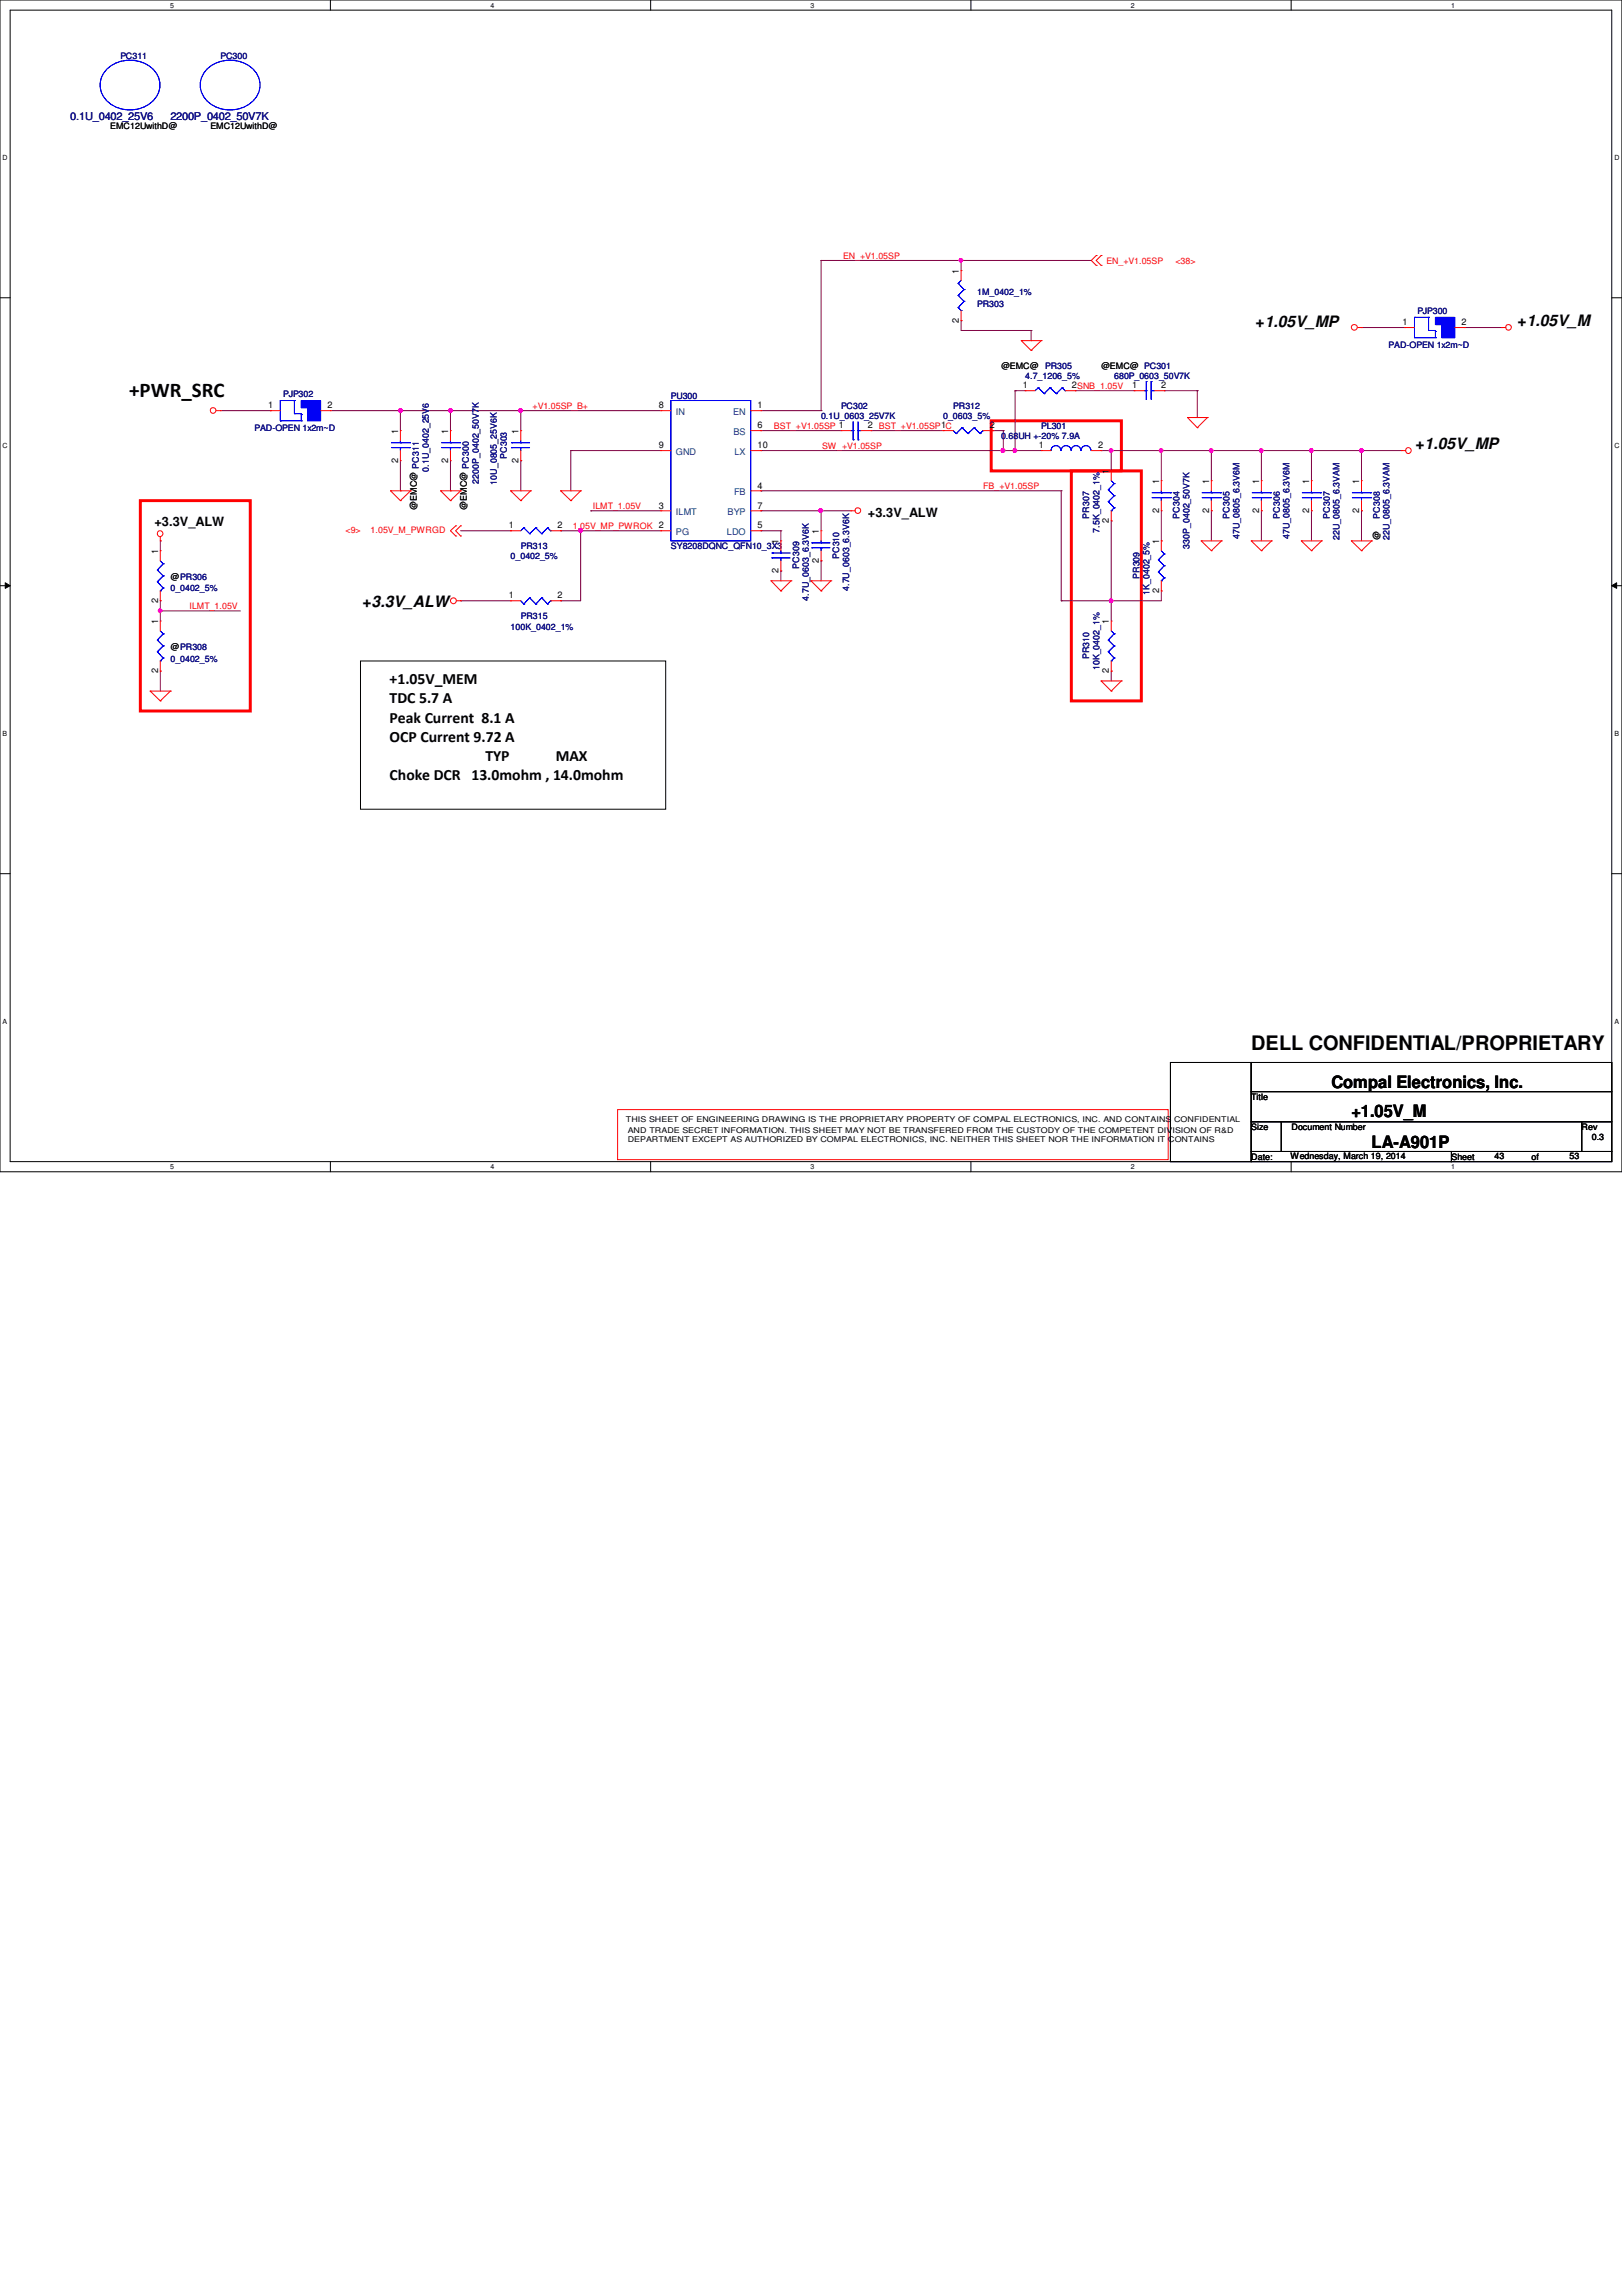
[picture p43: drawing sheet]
<svg xmlns="http://www.w3.org/2000/svg" width="210mm" height="297mm" viewBox="0 0 210 297" stroke-linecap="round" stroke-linejoin="round" font-family="sans-serif">
<defs><g id="words">
<text font-size="2.7" x="16.7" y="51.3">+PWR_SRC</text>
<text font-size="2.6" x="161.9" y="135.8">DELL CONFIDENTIAL/PROPRIETARY</text>
<g font-size="2.2">
<text x="172.3" y="140.7">Compal Electronics, Inc.</text>
<text x="174.9" y="144.6">+1.05V_M</text>
<text x="177.5" y="148.5">LA-A901P</text>
</g>
<g font-size="2">
<text x="162.5" y="42.3">+1.05V_MP</text>
<text x="196.4" y="42.2">+1.05V_M</text>
<text x="183.2" y="58.1">+1.05V_MP</text>
<text x="46.9" y="78.5">+3.3V_ALW</text>
<text x="50.4" y="88.5">+1.05V_MEM</text>
<text x="50.4" y="91">TDC 5.7 A</text>
<text x="50.4" y="93.5">Peak Current 8.1 A</text>
<text x="50.4" y="96">OCP Current 9.72 A</text>
<text x="50.4" y="101">Choke DCR 13.0mohm , 14.0mohm</text>
<text x="62.8" y="98.5">TYP</text>
<text x="71.9" y="98.5">MAX</text>
</g>
<g font-size="1.7">
<text x="20" y="68.1">+3.3V_ALW</text>
<text x="112.3" y="66.8">+3.3V_ALW</text>
</g>
<g font-size="1.4" fill="#000080">
<text x="9.1" y="15.6">0.1U_0402_25V6</text>
<text x="22.1" y="15.6">2200P_0402_50V7K</text>
</g>
<g font-size="1.2">
<text x="124.1" y="35.4" transform="rotate(-90 124.1 35.4)">1</text>
<text x="124.1" y="41.7" transform="rotate(-90 124.1 41.7)">2</text>
<text x="181.5" y="42.1">1</text>
<text x="189.1" y="42.1">2</text>
<text x="34.7" y="52.8">1</text>
<text x="42.4" y="52.8">2</text>
<text x="85.3" y="52.8">8</text>
<text x="98" y="52.8">1</text>
<text x="132.4" y="50.2">1</text>
<text x="138.7" y="50.2">2SNB_1.05V</text>
<text x="146.5" y="50.2">1</text>
<text x="150.3" y="50.2">2</text>
<text x="51.5" y="59.9" transform="rotate(-90 51.5 59.9)">2</text>
<text x="51.5" y="56.1" transform="rotate(-90 51.5 56.1)">1</text>
<text x="58" y="59.9" transform="rotate(-90 58 59.9)">2</text>
<text x="58" y="56.1" transform="rotate(-90 58 56.1)">1</text>
<text x="67.1" y="59.9" transform="rotate(-90 67.1 59.9)">2</text>
<text x="67.1" y="56.1" transform="rotate(-90 67.1 56.1)">1</text>
<text x="85.3" y="58">9</text>
<text x="98" y="58">10</text>
<text x="98" y="55.4">6</text>
<text x="112.3" y="55.4">2 BST_+V1.05SP_C</text>
<text x="121.8" y="55.4">1</text>
<text x="128.1" y="55.4">2</text>
<text x="134.5" y="58">1</text>
<text x="142.1" y="58">2</text>
<text x="85.3" y="65.8">3</text>
<text x="98" y="65.8">7</text>
<text x="98" y="63.2">4</text>
<text x="143.5" y="61.3" transform="rotate(-90 143.5 61.3)">1</text>
<text x="150" y="62.6" transform="rotate(-90 150 62.6)">1</text>
<text x="156.5" y="62.6" transform="rotate(-90 156.5 62.6)">1</text>
<text x="162.9" y="62.6" transform="rotate(-90 162.9 62.6)">1</text>
<text x="169.4" y="62.6" transform="rotate(-90 169.4 62.6)">1</text>
<text x="175.9" y="62.6" transform="rotate(-90 175.9 62.6)">1</text>
<text x="20.4" y="71.7" transform="rotate(-90 20.4 71.7)">1</text>
<text x="65.8" y="68.4">1</text>
<text x="72.1" y="68.4">2</text>
<text x="98" y="68.4">5</text>
<text x="100.8" y="70.4" transform="rotate(-90 100.8 70.4)">1</text>
<text x="106" y="69.1" transform="rotate(-90 106 69.1)">1</text>
<text x="143.5" y="67.6" transform="rotate(-90 143.5 67.6)">2</text>
<text x="150" y="70.4" transform="rotate(-90 150 70.4)">1</text>
<text x="150" y="66.3" transform="rotate(-90 150 66.3)">2</text>
<text x="156.5" y="66.3" transform="rotate(-90 156.5 66.3)">2</text>
<text x="162.9" y="66.3" transform="rotate(-90 162.9 66.3)">2</text>
<text x="169.4" y="66.3" transform="rotate(-90 169.4 66.3)">2</text>
<text x="175.9" y="66.3" transform="rotate(-90 175.9 66.3)">2</text>
<text x="65.8" y="77.4">1</text>
<text x="72.1" y="77.4">2</text>
<text x="100.8" y="74.1" transform="rotate(-90 100.8 74.1)">2</text>
<text x="106" y="72.8" transform="rotate(-90 106 72.8)">2</text>
<text x="150" y="76.7" transform="rotate(-90 150 76.7)">2</text>
<text x="20.4" y="80.7" transform="rotate(-90 20.4 80.7)">1</text>
<text x="20.4" y="78" transform="rotate(-90 20.4 78)">2</text>
<text x="143.5" y="80.7" transform="rotate(-90 143.5 80.7)">1</text>
<text x="20.4" y="87.1" transform="rotate(-90 20.4 87.1)">2</text>
<text x="143.5" y="87.1" transform="rotate(-90 143.5 87.1)">2</text>
</g>
<g font-size="1.2" fill="#004080">
<text x="87.5" y="53.7">IN</text>
<text x="94.9" y="53.7">EN</text>
<text x="87.5" y="58.8">GND</text>
<text x="94.9" y="56.3">BS</text>
<text x="95" y="58.8">LX</text>
<text x="95" y="64.1">FB</text>
<text x="87.5" y="69.2">PG</text>
<text x="87.5" y="66.6">ILMT</text>
<text x="94.1" y="69.2">LDO</text>
<text x="94.1" y="66.6">BYP</text>
</g>
<g font-size="1.1" fill="#000080">
<text x="15.6" y="7.6">PC311</text>
<text x="28.5" y="7.6">PC300</text>
<text x="126.4" y="39.7">PR303</text>
<text x="126.4" y="38.2">1M_0402_1%</text>
<text x="183.4" y="40.6">PJP300</text>
<text x="135.3" y="47.8">PR305</text>
<text x="179.7" y="45">PAD-OPEN 1x2m~D</text>
<text x="36.7" y="51.4">PJP302</text>
<text x="86.8" y="51.6">PU300</text>
<text x="108.8" y="52.9">PC302</text>
<text x="123.4" y="52.9">PR312</text>
<text x="132.7" y="49.1">4.7_1206_5%</text>
<text x="144.2" y="49.1">680P_0603_50V7K</text>
<text x="32.9" y="55.8">PAD-OPEN 1x2m~D</text>
<text x="65.6" y="59.4" transform="rotate(-90 65.6 59.4)">PC303</text>
<text x="106.3" y="54.2">0.1U_0603_25V7K</text>
<text x="122" y="54.2">0_0603_5%</text>
<text x="129.5" y="56.8">0.68UH +-20% 7.9A</text>
<text x="134.7" y="55.5">PL301</text>
<text x="55.5" y="61" transform="rotate(-90 55.5 61)">0.1U_0402_25V6</text>
<text x="62" y="62.6" transform="rotate(-90 62 62.6)">2200P_0402_50V7K</text>
<text x="64.3" y="62.7" transform="rotate(-90 64.3 62.7)">10U_0805_25V6K</text>
<text x="67.4" y="71.1">PR313</text>
<text x="86.8" y="71.1">SY8208DQNC_QFN10_3X3</text>
<text x="141" y="67.1" transform="rotate(-90 141 67.1)">PR307</text>
<text x="142.3" y="68.9" transform="rotate(-90 142.3 68.9)">7.5K_0402_1%</text>
<text x="152.7" y="67.1" transform="rotate(-90 152.7 67.1)">PC304</text>
<text x="153.9" y="71" transform="rotate(-90 153.9 71)">330P_0402_50V7K</text>
<text x="159.1" y="67.1" transform="rotate(-90 159.1 67.1)">PC305</text>
<text x="160.4" y="69.7" transform="rotate(-90 160.4 69.7)">47U_0805_6.3V6M</text>
<text x="165.6" y="67.1" transform="rotate(-90 165.6 67.1)">PC306</text>
<text x="166.9" y="69.7" transform="rotate(-90 166.9 69.7)">47U_0805_6.3V6M</text>
<text x="172.1" y="67.1" transform="rotate(-90 172.1 67.1)">PC307</text>
<text x="173.4" y="69.9" transform="rotate(-90 173.4 69.9)">22U_0805_6.3VAM</text>
<text x="178.6" y="67.1" transform="rotate(-90 178.6 67.1)">PC308</text>
<text x="179.8" y="69.9" transform="rotate(-90 179.8 69.9)">22U_0805_6.3VAM</text>
<text x="22.1" y="76.5">0_0402_5%</text>
<text x="66.1" y="72.3">0_0402_5%</text>
<text x="103.4" y="73.6" transform="rotate(-90 103.4 73.6)">PC309</text>
<text x="104.7" y="77.7" transform="rotate(-90 104.7 77.7)">4.7U_0603_6.3V6K</text>
<text x="108.6" y="72.3" transform="rotate(-90 108.6 72.3)">PC310</text>
<text x="109.9" y="76.5" transform="rotate(-90 109.9 76.5)">4.7U_0603_6.3V6K</text>
<text x="147.4" y="74.9" transform="rotate(-90 147.4 74.9)">PR309</text>
<text x="148.8" y="77" transform="rotate(-90 148.8 77)">1K_0402_5%</text>
<text x="66.1" y="81.4">100K_0402_1%</text>
<text x="67.4" y="80.1">PR315</text>
<text x="22.1" y="85.6">0_0402_5%</text>
<text x="141" y="85.3" transform="rotate(-90 141 85.3)">PR310</text>
<text x="142.3" y="86.7" transform="rotate(-90 142.3 86.7)">10K_0402_1%</text>
</g>
<g font-size="1.1">
<text x="14.3" y="16.7">EMC12UwithD@</text>
<text x="27.2" y="16.7">EMC12UwithD@</text>
<text x="129.5" y="47.8">@EMC@</text>
<text x="142.5" y="47.8">@EMC@ PC301</text>
<text x="53.9" y="66" transform="rotate(-90 53.9 66)">@EMC@ PC311</text>
<text x="60.4" y="66" transform="rotate(-90 60.4 66)">@EMC@ PC300</text>
<text x="178.6" y="69.9" transform="rotate(-90 178.6 69.9)">@</text>
<text x="22.1" y="75">@PR306</text>
<text x="22.1" y="84">@PR308</text>
<text x="161.9" y="142.3">Title</text>
<text x="161.9" y="146.2">Size</text>
<text x="167" y="149.9">Wednesday, March 19, 2014</text>
<text x="167.1" y="146.2">Document Number</text>
<text x="193.4" y="149.9">43</text>
<text x="203.1" y="149.9">53</text>
<text x="204.7" y="146.2">Rev</text>
<text x="206" y="147.5">0.3</text>
<text x="161.9" y="150.1">Date:</text>
<text x="187.8" y="150.1">Sheet</text>
<text x="198.2" y="150.1">of</text>
</g>
<g font-size="1.1" fill="#f00">
<text x="109.1" y="33.4">EN_+V1.05SP</text>
<text x="143.2" y="34.2">EN_+V1.05SP</text>
<text x="152.1" y="34.2">&lt;38&gt;</text>
<text x="68.9" y="52.9">+V1.05SP_B+</text>
<text x="100.2" y="55.5">BST_+V1.05SP 1</text>
<text x="106.4" y="58">SW_+V1.05SP</text>
<text x="76.7" y="65.8">ILMT_1.05V</text>
<text x="127.2" y="63.2">FB_+V1.05SP</text>
<text x="44.7" y="69">&lt;9&gt;</text>
<text x="48" y="69">1.05V_M_PWRGD</text>
<text x="74.1" y="68.4">1.05V_MP_PWROK 2</text>
<text x="24.5" y="78.8">ILMT_1.05V</text>
</g>
<g font-size="1">
<text x="81" y="145.2">THIS SHEET OF ENGINEERING DRAWING IS THE PROPRIETARY PROPERTY OF COMPAL ELECTRONICS, INC. AND CONTAINS</text>
<text x="81.2" y="146.5">AND TRADE SECRET INFORMATION. THIS SHEET MAY NOT BE TRANSFERED FROM THE CUSTODY OF THE COMPETENT DIVISION OF R&amp;D</text>
<text x="81.2" y="147.8">DEPARTMENT EXCEPT AS AUTHORIZED BY COMPAL ELECTRONICS, INC. NEITHER THIS SHEET NOR THE INFORMATION IT</text>
<text x="151.2" y="147.8">CONTAINS</text>
<text x="151.9" y="145.2">CONFIDENTIAL</text>
</g>
<g font-size=".9">
<text x="22" y="1">5</text>
<text x="63.5" y="1">4</text>
<text x="104.9" y="1">3</text>
<text x="146.3" y="1">2</text>
<text x="187.8" y="1">1</text>
<text x=".3" y="20.7">D</text>
<text x="208.9" y="20.7">D</text>
<text x=".3" y="57.9">C</text>
<text x="208.9" y="57.9">C</text>
<text x=".3" y="95.2">B</text>
<text x="208.9" y="95.2">B</text>
<text x=".3" y="132.4">A</text>
<text x="208.9" y="132.4">A</text>
<text x="22" y="151.3">5</text>
<text x="63.5" y="151.3">4</text>
<text x="104.9" y="151.3">3</text>
<text x="146.3" y="151.3">2</text>
<text x="187.8" y="151.3">1</text>
</g>
</g></defs>
<path d="M0 0h209.9v151.6h-209.9zM1.3 1.3h207.3v149h-207.3z" fill="none" stroke="#000" stroke-width=".13"/>
<g fill="#fff">
<path d="M22 .2h.5v1h-.5z"/>
<path d="M22 150.5h.5v1h-.5z"/>
</g>
<path d="M42.8 0v1.3M42.8 150.3v1.3" fill="none" stroke="#000" stroke-width=".13"/>
<g fill="#fff">
<path d="M63.5 .2h.5v1h-.5z"/>
<path d="M63.5 150.5h.5v1h-.5z"/>
</g>
<path d="M84.2 0v1.3M84.2 150.3v1.3" fill="none" stroke="#000" stroke-width=".13"/>
<g fill="#fff">
<path d="M104.9 .2h.5v1h-.5z"/>
<path d="M104.9 150.5h.5v1h-.5z"/>
</g>
<path d="M125.6 0v1.3M125.6 150.3v1.3" fill="none" stroke="#000" stroke-width=".13"/>
<g fill="#fff">
<path d="M146.3 .2h.6v1h-.6z"/>
<path d="M146.3 150.5h.6v1h-.6z"/>
</g>
<path d="M167.1 0v1.3M167.1 150.3v1.3" fill="none" stroke="#000" stroke-width=".13"/>
<g fill="#fff">
<path d="M187.8 .2h.5v1h-.5z"/>
<path d="M187.8 150.5h.5v1h-.5z"/>
<path d="M.3 19.9h.7v1h-.7z"/>
<path d="M208.9 19.9h.6v1h-.6z"/>
<path d="M.3 57.1h.7v1h-.7z"/>
<path d="M208.9 57.1h.6v1h-.6z"/>
</g>
<path d="M0 38.5h1.3M208.6 38.5h1.3" fill="none" stroke="#000" stroke-width=".13"/>
<g fill="#fff">
<path d="M.3 94.4h.6v1h-.6z"/>
<path d="M208.9 94.4h.6v1h-.6z"/>
</g>
<path d="M0 75.8h1.3M.7 75.4l.6 .4-.6 .3zM208.6 75.8l.6-.4v.7zM208.6 75.8h1.3" fill="none" stroke="#000" stroke-width=".13"/>
<path d="M.7 75.4l.6 .4-.6 .3zM208.6 75.8l.6-.4v.7z" fill="#000"/>
<g fill="#fff">
<path d="M.3 131.6h.6v1h-.6z"/>
<path d="M208.9 131.6h.6v1h-.6z"/>
</g>
<path d="M46.7 85.5h39.4v19.2h-39.4zM0 113h1.3M208.6 113h1.3" fill="none" stroke="#000" stroke-width=".13"/>
<path d="M79.9 143.6h71.3v6.4h-71.3z" fill="none" stroke="#f00" stroke-width=".13"/>
<path d="M128.3 54.4h16.8v6.5h-16.8zM18.2 64.8h14.2v27.2h-14.2zM138.6 60.9h9.1v29.8h-9.1z" fill="none" stroke="#f00" stroke-width=".38"/>
<path d="M67.4 59.6h.1M67.4 53.1h.1M67.4 59.6v3.9M67.4 53.1h18.1" fill="none" stroke="#800040" stroke-width=".13"/>
<circle cx="67.4" cy="53.1" r=".25" fill="#f0f"/>
<circle cx="67.4" cy="53.1" r=".25" fill="none" stroke="#f0f" stroke-width=".13"/>
<path d="M106.3 33.7h.1M106.3 33.7v19.4M73.9 58.3h.1M73.9 58.3v5.2M73.9 58.3h11.6M142.5 58.3h.1M142.5 58.3h7.8M143.8 58.3h.1" fill="none" stroke="#800040" stroke-width=".13"/>
<path d="M150.1 58.1l.1-.1 .3 .2-.1 .3h-.2h-.1z" fill-rule="evenodd" fill="#f0f"/>
<path d="M150.1 58.1l.1-.1 .3 .2-.1 .3h-.2h-.1z" fill="none" stroke="#f0f" stroke-width=".13"/>
<path d="M143.6 58.1l.2-.1 .2 .2-.1 .3h-.1h-.2z" fill-rule="evenodd" fill="#f0f"/>
<path d="M143.6 58.1l.2-.1 .2 .2-.1 .3h-.1h-.2z" fill="none" stroke="#f0f" stroke-width=".13"/>
<g fill="none" stroke="#800040" stroke-width=".13">
<path d="M143.8 58.3h.1M143.8 58.3v2.6M150.3 58.3h.1M150.3 58.3h12.9M150.3 58.3v3.9M156.8 58.3h.1M156.8 58.3v3.9M163.2 58.3h.1M163.2 58.3v3.9M176.2 58.3h.1M176.2 58.3h5.2M143.8 77.7h.1"/>
<path d="M143.8 77.7v2.6M143.8 77.7h6.5M156.8 66.1h.1M156.8 66.1v3.9M163.2 66.1h.1M163.2 66.1v3.9M143.8 86.8h.1M143.8 86.8v1.3"/>
</g>
<path d="M163 58.1l.2-.1 .2 .2v.3h-.2h-.2z" fill-rule="evenodd" fill="#f0f"/>
<path d="M163 58.1l.2-.1 .2 .2v.3h-.2h-.2z" fill="none" stroke="#f0f" stroke-width=".13"/>
<path d="M156.6 58.1l.1-.1 .2 .2v.3h-.2h-.1z" fill-rule="evenodd" fill="#f0f"/>
<path d="M156.6 58.1l.1-.1 .2 .2v.3h-.2h-.1z" fill="none" stroke="#f0f" stroke-width=".13"/>
<path d="M131.4 58.3h.1M131.4 58.3h3.3" fill="none" stroke="#800040" stroke-width=".13"/>
<path d="M131.2 58.1l.1-.1 .2 .2v.3h-.2h-.1z" fill-rule="evenodd" fill="#f0f"/>
<path d="M131.2 58.1l.1-.1 .2 .2v.3h-.2h-.1z" fill="none" stroke="#f0f" stroke-width=".13"/>
<path d="M98.5 58.3h.1M98.5 58.3h31.3" fill="none" stroke="#800040" stroke-width=".13"/>
<circle cx="129.8" cy="58.3" r=".26" fill="#f0f"/>
<circle cx="129.8" cy="58.3" r=".26" fill="none" stroke="#f0f" stroke-width=".13"/>
<g fill="none" stroke="#800040" stroke-width=".13">
<path d="M67.4 53.1h.1M67.4 53.1v2.6M98.5 55.7h.1M98.5 55.7h10.3M129.8 55.7h.1M129.8 55.7v2.6M131.4 50.5h.1M131.4 50.5h1.3M139.1 50.5h.1M139.1 50.5h7.7M20.7 79h.1M20.7 79h10.4"/>
<path d="M76.5 66.1h.1M76.5 66.1h9M98.5 63.5h.1M98.5 63.5h38.8M106.3 66.1h.1M106.3 72.6h.1M106.3 66.1h3.8M106.3 66.1v2.6M106.3 72.6v2.5M137.3 63.5h.1M137.3 77.7h.1M137.3 63.5v14.2"/>
<path d="M137.3 77.7h6.5M20.7 86.8h.1M20.7 86.8v2.6"/>
</g>
<path d="M20.5 78.8h.4l.1 .2-.1 .2h-.2h-.2z" fill-rule="evenodd" fill="#f0f"/>
<path d="M20.5 78.8h.4l.1 .2-.1 .2h-.2h-.2z" fill="none" stroke="#f0f" stroke-width=".13"/>
<g fill="none" stroke="#800040" stroke-width=".13">
<path d="M106.3 33.7h.1M106.3 33.7h18.1M124.4 33.7h.1M124.4 33.7v1.3M124.4 41.5h.1M124.4 41.5v1.3M163.2 58.3h.1M163.2 58.3h13M169.7 58.3h.1M169.7 58.3v3.9M176.2 58.3h.1M176.2 58.3v3.9"/>
<path d="M20.7 79h.1M20.7 77.7h.1M20.7 70h.1M20.7 70v1.2M20.7 77.7v2.6M98.5 68.7h.1M98.5 68.7h2.5M101 73.9h.1M101 68.7h.1M101 68.7v1.3M101 73.9v1.2M169.7 66.1h.1"/>
<path d="M169.7 66.1v3.9M176.2 66.1h.1M176.2 66.1v3.9"/>
</g>
<path d="M176 58.1l.1-.1 .3 .2-.1 .3h-.2h-.1z" fill-rule="evenodd" fill="#f0f"/>
<path d="M176 58.1l.1-.1 .3 .2-.1 .3h-.2h-.1z" fill="none" stroke="#f0f" stroke-width=".13"/>
<path d="M169.5 58.1l.2-.1 .2 .2-.1 .3h-.1h-.2z" fill-rule="evenodd" fill="#f0f"/>
<path d="M169.5 58.1l.2-.1 .2 .2-.1 .3h-.1h-.2z" fill="none" stroke="#f0f" stroke-width=".13"/>
<path d="M98.5 66.1h.1M98.5 66.1h7.8" fill="none" stroke="#800040" stroke-width=".13"/>
<circle cx="106.2" cy="66" r=".25" fill="#f0f"/>
<circle cx="106.2" cy="66" r=".25" fill="none" stroke="#f0f" stroke-width=".13"/>
<g fill="none" stroke="#800040" stroke-width=".13">
<path d="M28.5 53.1h6.5M35 53.1h.1M42.8 53.1h9M51.8 53.1h.1M58.3 53.1h.1M58.3 53.1h9.1M58.3 53.1v2.6M58.3 59.6v3.9M67.4 53.1h.1M98.5 53.1h7.8M106.3 53.1h.1M112.7 55.7h.1"/>
<path d="M112.7 55.7h9.3M124.4 42.8h9M128.5 55.7h.1M128.5 55.7h1.3M129.8 58.3h.1M131.4 50.5h.1M131.4 50.5v7.8h-1.6M133.4 42.8h.1M133.4 44.1h.1M133.4 42.8v1.3M150.7 50.5h.1M150.7 50.5h4.2"/>
<path d="M154.9 50.5h.1M154.9 50.5v3.5M58.3 63.5h.1M143.8 67.4h.1M143.8 67.4v10.3"/>
</g>
<path d="M143.6 77.5h.2l.2 .1-.1 .3-.1 .1-.2-.1z" fill-rule="evenodd" fill="#f0f"/>
<path d="M143.6 77.5h.2l.2 .1-.1 .3-.1 .1-.2-.1z" fill="none" stroke="#f0f" stroke-width=".13"/>
<path d="M124.4 33.7h.1M124.4 33.7h16.8M59.6 68.7h6.5M66.1 68.7h.1M75.1 68.7h.1M75.1 68.7h10.4M150.3 70h.1M150.3 76.5h.1M150.3 66.1v3.9M150.3 76.5v1.2" fill="none" stroke="#800040" stroke-width=".13"/>
<path d="M124.2 33.5h.3l.1 .2-.1 .1-.2 .1-.1-.1z" fill-rule="evenodd" fill="#f0f"/>
<path d="M124.2 33.5h.3l.1 .2-.1 .1-.2 .1-.1-.1z" fill="none" stroke="#f0f" stroke-width=".13"/>
<path d="M59.6 77.7h.1M59.6 77.7h6.5M72.6 77.7h.1M75.1 68.7h.1M75.1 68.7v9h-2.5" fill="none" stroke="#800040" stroke-width=".13"/>
<path d="M74.9 68.5h.4l.1 .1-.1 .2-.2 .1-.2-.1z" fill-rule="evenodd" fill="#f0f"/>
<path d="M74.9 68.5h.4l.1 .1-.1 .2-.2 .1-.2-.1z" fill="none" stroke="#f0f" stroke-width=".13"/>
<path d="M51.8 53.1h.1M51.8 53.1v2.6M51.8 53.1h6.5M58.3 53.1h.1M72.6 68.7h.1M72.6 68.7h2.5" fill="none" stroke="#800040" stroke-width=".13"/>
<circle cx="51.8" cy="53.1" r=".25" fill="#f0f"/>
<circle cx="51.8" cy="53.1" r=".25" fill="none" stroke="#f0f" stroke-width=".13"/>
<circle cx="58.3" cy="53.1" r=".25" fill="#f0f"/>
<circle cx="58.3" cy="53.1" r=".25" fill="none" stroke="#f0f" stroke-width=".13"/>
<path d="M51.8 59.6v3.9M176.2 42.4h.1M176.2 42.4h5.6M189.5 42.4h.1M189.5 42.4h4.8M51.8 63.5h.1" fill="none" stroke="#800040" stroke-width=".13"/>
<g fill="none" stroke="#f00" stroke-width=".13">
<path d="M141.9 33.1h.1M141.9 34.3h.1M141.9 33.1l-.7 .6 .7 .6M142.5 34.3h.1M142.5 33.1h.1M142.5 33.1l-.6 .6 .6 .6M28 53.1h.5M28.5 53.1h.1M58.3 55.7h.1M58.3 59.6h.1M58.3 55.7v1.3M58.3 58.3v1.3"/>
<path d="M85.5 53.1h.1M85.5 58.3h.1M85.5 53.1h1.3M85.5 58.3h1.3M97.2 53.1h1.3M97.2 58.3h1.3M97.2 55.7h1.3M98.5 58.3h.1M98.5 53.1h.1M98.5 55.7h.1M108.8 55.7h.1M108.8 55.7h1.3"/>
<path d="M111.4 55.7h1.3M112.7 55.7h.1M132.2 44.1h.1M132.2 44.1h2.5M132.2 44.1l1.2 1.2M133.4 45.3h.1M134.7 44.1h.1M134.7 58.3h.1M134.7 44.1l-1.3 1.2M134.7 58.3h1.3M141.2 58.3h1.3M142.5 58.3h.1"/>
<path d="M146.8 50.5h.1M146.8 50.5h1.3M149.4 50.5h1.3M150.7 50.5h.1M153.7 54h.1M153.7 54h2.6M153.7 54l1.2 1.3M154.9 55.3h.1M156.3 54h.1M156.3 54l-1.4 1.3M175.7 42.4h.5M176.2 42.4h.1"/>
<path d="M181.4 58.3h.1M181.4 58.3h.5M194.3 42.4h.1M194.3 42.4h.6M20.7 70h.1M20.7 71.2h.1M20.7 77.7h.1M20.7 69.5v.5M20.7 71.2v1.4M20.7 76.5v1.2M50.5 63.5h.1M50.5 63.5h2.6"/>
<path d="M50.5 63.5l1.3 1.3M51.8 64.8h.1M53.1 63.5h.1M53.1 63.5l-1.3 1.3M57 63.5h.1M57 63.5h2.6M57 63.5l1.3 1.3M58.3 64.8h.1M59 69.3h.1M59 68h.1M59 68l-.7 .7 .7 .6M59.1 77.7h.5"/>
<path d="M59.6 63.5h.1M59.6 77.7h.1M59.6 69.3h.1M59.6 68h.1M59.6 63.5l-1.3 1.3M59.6 68l-.6 .7 .6 .6M66.1 63.5h.1M66.1 68.7h.1M66.1 77.7h.1M66.1 63.5h2.6M66.1 63.5l1.3 1.3M66.1 77.7h1.3"/>
<path d="M66.1 68.7h1.3M67.4 64.8h.1M68.7 63.5h.1M68.7 63.5l-1.3 1.3M71.2 77.7h1.4M71.2 68.7h1.4M72.6 63.5h.1M72.6 68.7h.1M72.6 77.7h.1M72.6 63.5h2.5M72.6 63.5l1.3 1.3M73.9 64.8h.1"/>
<path d="M75.1 63.5h.1M75.1 63.5l-1.2 1.3M85.5 68.7h.1M85.5 66.1h.1M85.5 66.1h1.3M85.5 68.7h1.3M97.2 63.5h1.3M97.2 66.1h1.3M97.2 68.7h1.3M98.5 66.1h.1M98.5 63.5h.1M98.5 68.7h.1"/>
<path d="M99.8 75.1h.1M99.8 75.1h2.6M99.8 75.1l1.2 1.4M101 76.5h.1M102.4 75.1h.1M102.4 75.1l-1.4 1.4M104.9 75.1h.1M104.9 75.1h2.6M104.9 75.1l1.4 1.4M106.3 76.5h.1M106.3 68.7h.1M106.3 72.6h.1"/>
<path d="M106.3 68.7v1.3M106.3 71.2v1.4M107.5 75.1h.1M107.5 75.1l-1.2 1.4M110.1 66.1h.1M110.1 66.1h.6M143.8 60.9h.1M143.8 67.4h.1M143.8 60.9v1.3M143.8 66.1v1.3M155.4 70h.1M155.4 70h2.7"/>
<path d="M155.4 70l1.4 1.2M156.8 71.2h.1M158.1 70h.1M158.1 70l-1.3 1.2M161.9 70h.1M161.9 70h2.6M161.9 70l1.3 1.2M163.2 71.2h.1M163.2 62.2h.1M163.2 66.1h.1M163.2 62.2v1.3M163.2 64.8v1.3"/>
<path d="M164.5 70h.1M164.5 70l-1.3 1.2M168.4 70h.1M168.4 70h2.6M168.4 70l1.3 1.2M169.7 71.2h.1M171 70h.1M171 70l-1.3 1.2M174.9 70h.1M174.9 70h2.6M174.9 70l1.3 1.2M176.2 71.2h.1"/>
<path d="M176.2 62.2h.1M176.2 66.1h.1M176.2 62.2v1.3M176.2 64.8v1.3M177.5 70h.1M177.5 70l-1.3 1.2M19.4 89.4h.1M19.4 89.4h2.7M19.4 89.4l1.3 1.3M20.7 90.7h.1M20.7 80.3h.1M20.7 86.8h.1"/>
<path d="M20.7 80.3v1.3M20.7 85.5v1.3M22.1 89.4h.1M22.1 89.4l-1.4 1.3M142.5 88.1h.1M142.5 88.1h2.6M142.5 88.1l1.3 1.3M143.8 89.4h.1M143.8 80.3h.1M143.8 86.8h.1M143.8 80.3v1.3M143.8 85.5v1.3"/>
<path d="M145.1 88.1h.1M145.1 88.1l-1.3 1.3"/>
<circle cx="27.6" cy="53.1" r=".37"/>
<circle cx="175.3" cy="42.3" r=".37"/>
<circle cx="182.3" cy="58.3" r=".38"/>
<circle cx="195.2" cy="42.3" r=".37"/>
<circle cx="20.7" cy="69" r=".38"/>
<circle cx="58.7" cy="77.7" r=".38"/>
<circle cx="111" cy="66.1" r=".37"/>
</g>
<path d="M151.5 137.5h10.4v12.8h-10.4zM161.9 137.5h46.7v3.7h-46.7zM161.9 141.2h46.7v3.9h-46.7zM161.9 145.1h3.9v3.9h-3.9zM161.9 149h25.9v1.3h-25.9zM165.8 145.1h38.9v3.9h-38.9zM187.8 149h20.8v1.3h-20.8zM204.7 145.1h3.9v3.9h-3.9z" fill="none" stroke="#000" stroke-width=".13"/>
<g fill="none" stroke="#00f" stroke-width=".13">
<path d="M57.1 57.9h2.4M57.1 57.3h2.4M58.3 57.3h.1M58.3 57.9h.1M58.3 57v.3M58.3 57.9v.4M59.5 57.9h.1M59.5 57.3h.1M86.8 51.8h10.4v18.2h-10.4zM110.1 55.7h.3M110.4 55.7h.1M110.4 56.9h.1"/>
<path d="M110.4 54.6v2.3M111 56.9h.1M111 55.7h.1M111 55.7h.4M111 54.6v2.3M136 58.3a.63 .63 0 0 1 .7-.6 .63 .63 0 0 1 .6 .6M137.3 58.3a.63 .63 0 0 1 .7-.6 .63 .63 0 0 1 .6 .6M138.6 58.3a.61 .61 0 0 1 .7-.6 .61 .61 0 0 1 .6 .6M139.9 58.3a.63 .63 0 0 1 .6-.6 .63 .63 0 0 1 .7 .6M148.1 50.5h.2M148.3 50.5h.1M148.3 49.4h.1"/>
<path d="M148.3 49.4v2.3M149 49.4h.1M149 50.5h.1M149 50.5h.4M149 49.4v2.3M20.4 73.7h.1M20.4 75.3h.1M20.4 73.7l.7 .8M20.4 75.3l.7 .8M20.7 76.5h.1M20.7 72.6l.4 .3M21.1 72.9h.1"/>
<path d="M21.1 74.5h.1M21.1 76.1h.1M21.1 72.9l-.7 .8M21.1 74.5l-.7 .8M21.1 76.1l-.4 .4M67.4 77.7l.4 .4M67.8 68.3h.1M67.8 78.1h.1M67.8 68.3l-.4 .4M67.8 68.3l.7 .7M68.5 69h.1M68.5 77.3h.1"/>
<path d="M68.5 77.3l-.7 .8M68.5 77.3l.8 .8M69.3 68.3h.1M69.3 78.1h.1M69.3 68.3l-.8 .7M69.3 68.3l.8 .7M70.1 69h.1M70.1 77.3h.1M70.1 77.3l-.8 .8M70.1 77.3l.8 .8M70.9 68.3h.1M70.9 78.1h.1"/>
<path d="M70.9 68.3l-.8 .7M70.9 68.3l.3 .4M71.2 68.7h.1M71.2 77.7h.1M71.2 77.7l-.3 .4M105.1 70.9h.1M105.1 70.2h.1M105.1 70.9h2.3M105.1 70.2h2.3M106.3 70.2h.1M106.3 70.9h.1M106.3 70v.2"/>
<path d="M106.3 70.9v.3M143.4 63.4h.1M143.4 64.9h.1M143.4 63.4l.8 .7M143.4 64.9l.8 .8M143.8 66.1h.1M143.8 62.2l.4 .4M144.2 62.6h.1M144.2 64.1h.1M144.2 65.7h.1M144.2 62.6l-.8 .8M144.2 64.1l-.8 .8"/>
<path d="M144.2 65.7l-.4 .4M162.1 64.4h2.3M162.1 63.8h2.3M163.2 63.8h.1M163.2 64.4h.1M163.2 63.5v.3M163.2 64.4v.4M164.4 64.4h.1M164.4 63.8h.1M175 64.4h2.4M175 63.8h2.4M176.2 63.8h.1"/>
<path d="M176.2 64.4h.1M176.2 63.5v.3M176.2 64.4v.4M177.4 64.4h.1M177.4 63.8h.1M20.4 82.8h.1M20.4 84.3h.1M20.4 82.8l.7 .8M20.4 84.3l.7 .8M20.7 85.5h.1M20.7 81.6l.4 .4M21.1 82h.1"/>
<path d="M21.1 83.6h.1M21.1 85.1h.1M21.1 82l-.7 .8M21.1 83.6l-.7 .7M21.1 85.1l-.4 .4M143.4 82.8h.1M143.4 84.3h.1M143.4 82.8l.8 .8M143.4 84.3l.8 .8M143.8 85.5h.1M143.8 81.6l.4 .4M144.2 82h.1"/>
<path d="M144.2 83.6h.1M144.2 85.1h.1M144.2 82l-.8 .8M144.2 83.6l-.8 .7M144.2 85.1l-.4 .4"/>
</g>
<path d="M185.8 41.1h2.5v2.6h-1.7v-1.7h-.8z" fill-rule="evenodd" fill="#00f"/>
<path d="M183 43.7h.1M183 41.1h.1M183 43.7h2.8M183 41.1v2.6M183 41.1h1.9M184.9 42.8h.1M184.9 41.1h.1M184.9 42.8h.9v.9M184.9 41.1v1.7M185.8 41.1h2.5v2.6h-1.7v-1.7h-.8zM185.8 43.7h.1M185.8 42.9h.1" fill="none" stroke="#00f" stroke-width=".13"/>
<path d="M185.8 41.1h2.5v2.6h-1.7v-1.7h-.8z" fill-rule="evenodd" fill="#00f"/>
<g fill="none" stroke="#00f" stroke-width=".13">
<path d="M27 8.7a4.3 4.3 0 0 1 6.4 1.1 3.1 3.1 0 0 1-2.1 4.2 4.2 4.2 0 0 1-5.1-1.8 2.85 2.85 0 0 1 .8-3.5zM124 36.7h.1M124 38.2h.1M124 39.8h.1M124 36.7l.8 .8M124 38.2l.8 .8M124 39.8l.4 .4M124.4 36.3l-.4 .4M124.8 37.5h.1M124.8 39h.1M124.8 37.5l-.8 .7M124.8 39l-.8 .8"/>
<path d="M50.7 57.9h2.3M50.7 57.3h2.3M51.8 57.3h.1M51.8 57.9h.1M51.8 57v.3M51.8 57.9v.4M53 57.9h.1M53 57.3h.1M66.2 57.9h.1M66.2 57.3h.1M66.2 57.9h2.3M66.2 57.3h2.3"/>
<path d="M67.4 57.3h.1M67.4 57.9h.1M67.4 57v.3M67.4 57.9v.4M124.4 40.2h.1M183 43.7h.1M183 41.1h.1M183 43.7h2.8M183 41.1v2.6M183 41.1h1.9M184.9 42.8h.1M184.9 41.1h.1"/>
<path d="M184.9 42.8h.9v.9M184.9 41.1v1.7M185.8 41.1h2.5v2.6h-1.7v-1.7h-.8zM185.8 43.7h.1M185.8 42.9h.1M99.9 72.2h.1M99.9 71.5h.1M99.9 72.2h2.3M99.9 71.5h2.3M101 71.5h.1M101 72.2h.1M101 71.2v.3"/>
<path d="M101 72.2v.4M149.9 72.4h.1M149.9 74h.1M149.9 72.4l.8 .8M149.9 74l.8 .8M150.3 75.1h.1M150.3 71.2l.4 .5M150.7 71.7h.1M150.7 73.2h.1M150.7 74.8h.1M150.7 71.7l-.8 .7M150.7 73.2l-.8 .8"/>
<path d="M150.7 74.8l-.4 .3M155.6 64.4h2.3M155.6 63.8h2.3M156.8 63.8h.1M156.8 64.4h.1M156.8 63.5v.3M156.8 64.4v.4M157.9 64.4h.1M157.9 63.8h.1"/>
</g>
<g fill="none" stroke="#f00" stroke-width=".13">
<path d="M124.4 35h.1M124.4 35v1.3M51.8 55.7h.1M51.8 59.6h.1M51.8 55.7v1.3M51.8 58.3v1.3M67.4 55.7h.1M67.4 59.6h.1M67.4 55.7v1.3M67.4 58.3v1.3M124.4 41.5h.1M124.4 40.2v1.3"/>
<path d="M181.8 42.4h.1M181.8 42.4h1.2M188.3 42.4h1.2M189.5 42.4h.1M101 70h.1M101 73.9h.1M101 70v1.2M101 72.6v1.3M150.3 70h.1M150.3 76.5h.1M150.3 70v1.2M150.3 75.1v1.4"/>
<path d="M156.8 62.2h.1M156.8 66.1h.1M156.8 62.2v1.3M156.8 64.8v1.3"/>
</g>
<path d="M39 51.8h2.5v2.6h-1.7v-1.7h-.8z" fill-rule="evenodd" fill="#00f"/>
<path d="M36.3 54.4h.1M36.3 51.8h.1M36.3 54.4h2.7M36.3 51.8v2.6M36.3 51.8h1.8M38.1 53.5h.1M38.1 51.8h.1M38.1 53.5h.9v.9M38.1 51.8v1.7M39 51.8h2.5v2.6h-1.7v-1.7h-.8zM39 54.4h.1M39 53.6h.1" fill="none" stroke="#00f" stroke-width=".13"/>
<path d="M39 51.8h2.5v2.6h-1.7v-1.7h-.8z" fill-rule="evenodd" fill="#00f"/>
<g fill="none" stroke="#00f" stroke-width=".13">
<path d="M14.1 8.7a4.3 4.3 0 0 1 6.3 1.1 3.1 3.1 0 0 1-2.1 4.2 4.2 4.2 0 0 1-5-1.8 2.85 2.85 0 0 1 .8-3.5zM36.3 54.4h.1M36.3 51.8h.1M36.3 54.4h2.7M36.3 51.8v2.6M36.3 51.8h1.8M38.1 53.5h.1M38.1 51.8h.1M38.1 53.5h.9v.9M38.1 51.8v1.7M39 51.8h2.5v2.6h-1.7v-1.7h-.8zM39 54.4h.1"/>
<path d="M39 53.6h.1M123.4 55.7l.3 .4M123.7 56.1h.1M124.5 55.3h.1M124.5 55.3l-.8 .8M124.5 55.3l.8 .8M125.3 56.1h.1M126.1 55.3h.1M126.1 55.3l-.8 .8M126.1 55.3l.7 .8M126.8 56.1h.1M127.2 55.7h.1"/>
<path d="M127.2 55.7l-.4 .4M134.4 50.2h.1M134.4 50.2l-.5 .3M134.4 50.2l.7 .7M135.1 50.9h.1M135.9 50.2h.1M135.9 50.2l-.8 .7M135.9 50.2l.8 .7M136.7 50.9h.1M137.5 50.2h.1M137.5 50.2l-.8 .7M137.5 50.2l.3 .3"/>
<path d="M137.8 50.5h.1M149.1 64.4h2.4M149.1 63.8h2.4M150.3 63.8h.1M150.3 64.4h.1M150.3 63.5v.3M150.3 64.4v.4M151.5 64.4h.1M151.5 63.8h.1M168.5 64.4h2.4M168.5 63.8h2.4M169.7 63.8h.1"/>
<path d="M169.7 64.4h.1M169.7 63.5v.3M169.7 64.4v.4M170.9 64.4h.1M170.9 63.8h.1"/>
</g>
<g fill="none" stroke="#f00" stroke-width=".13">
<path d="M35 53.1h.1M35 53.1h1.3M41.5 53.1h1.3M42.8 53.1h.1M122 55.7h.1M122 55.7h1.4M127.2 55.7h1.3M128.5 55.7h.1M132.7 50.5h.1M132.7 50.5h1.2M137.8 50.5h1.3M139.1 50.5h.1"/>
<path d="M150.3 62.2h.1M150.3 66.1h.1M150.3 62.2v1.3M150.3 64.8v1.3M169.7 62.2h.1M169.7 66.1h.1M169.7 62.2v1.3M169.7 64.8v1.3"/>
</g>
<circle cx="67.4" cy="53.1" r=".25" fill="#f0f"/>
<circle cx="67.4" cy="53.1" r=".25" fill="none" stroke="#f0f" stroke-width=".13"/>
<path d="M150.1 58.1l.1-.1 .3 .2-.1 .3h-.2h-.1z" fill-rule="evenodd" fill="#f0f"/>
<path d="M150.1 58.1l.1-.1 .3 .2-.1 .3h-.2h-.1z" fill="none" stroke="#f0f" stroke-width=".13"/>
<path d="M143.6 58.1l.2-.1 .2 .2-.1 .3h-.1h-.2z" fill-rule="evenodd" fill="#f0f"/>
<path d="M143.6 58.1l.2-.1 .2 .2-.1 .3h-.1h-.2z" fill="none" stroke="#f0f" stroke-width=".13"/>
<path d="M163 58.1l.2-.1 .2 .2v.3h-.2h-.2z" fill-rule="evenodd" fill="#f0f"/>
<path d="M163 58.1l.2-.1 .2 .2v.3h-.2h-.2z" fill="none" stroke="#f0f" stroke-width=".13"/>
<path d="M156.6 58.1l.1-.1 .2 .2v.3h-.2h-.1z" fill-rule="evenodd" fill="#f0f"/>
<path d="M156.6 58.1l.1-.1 .2 .2v.3h-.2h-.1z" fill="none" stroke="#f0f" stroke-width=".13"/>
<path d="M131.2 58.1l.1-.1 .2 .2v.3h-.2h-.1z" fill-rule="evenodd" fill="#f0f"/>
<path d="M131.2 58.1l.1-.1 .2 .2v.3h-.2h-.1z" fill="none" stroke="#f0f" stroke-width=".13"/>
<circle cx="129.8" cy="58.3" r=".26" fill="#f0f"/>
<circle cx="129.8" cy="58.3" r=".26" fill="none" stroke="#f0f" stroke-width=".13"/>
<path d="M20.5 78.8h.4l.1 .2-.1 .2h-.2h-.2z" fill-rule="evenodd" fill="#f0f"/>
<path d="M20.5 78.8h.4l.1 .2-.1 .2h-.2h-.2z" fill="none" stroke="#f0f" stroke-width=".13"/>
<path d="M176 58.1l.1-.1 .3 .2-.1 .3h-.2h-.1z" fill-rule="evenodd" fill="#f0f"/>
<path d="M176 58.1l.1-.1 .3 .2-.1 .3h-.2h-.1z" fill="none" stroke="#f0f" stroke-width=".13"/>
<path d="M169.5 58.1l.2-.1 .2 .2-.1 .3h-.1h-.2z" fill-rule="evenodd" fill="#f0f"/>
<path d="M169.5 58.1l.2-.1 .2 .2-.1 .3h-.1h-.2z" fill="none" stroke="#f0f" stroke-width=".13"/>
<circle cx="106.2" cy="66" r=".25" fill="#f0f"/>
<circle cx="106.2" cy="66" r=".25" fill="none" stroke="#f0f" stroke-width=".13"/>
<path d="M143.6 77.5h.2l.2 .1-.1 .3-.1 .1-.2-.1z" fill-rule="evenodd" fill="#f0f"/>
<path d="M143.6 77.5h.2l.2 .1-.1 .3-.1 .1-.2-.1z" fill="none" stroke="#f0f" stroke-width=".13"/>
<path d="M124.2 33.5h.3l.1 .2-.1 .1-.2 .1-.1-.1z" fill-rule="evenodd" fill="#f0f"/>
<path d="M124.2 33.5h.3l.1 .2-.1 .1-.2 .1-.1-.1z" fill="none" stroke="#f0f" stroke-width=".13"/>
<path d="M74.9 68.5h.4l.1 .1-.1 .2-.2 .1-.2-.1z" fill-rule="evenodd" fill="#f0f"/>
<path d="M74.9 68.5h.4l.1 .1-.1 .2-.2 .1-.2-.1z" fill="none" stroke="#f0f" stroke-width=".13"/>
<circle cx="51.8" cy="53.1" r=".25" fill="#f0f"/>
<circle cx="51.8" cy="53.1" r=".25" fill="none" stroke="#f0f" stroke-width=".13"/>
<circle cx="58.3" cy="53.1" r=".25" fill="#f0f"/>
<circle cx="58.3" cy="53.1" r=".25" fill="none" stroke="#f0f" stroke-width=".13"/>
<use href="#words"/>
</svg>
